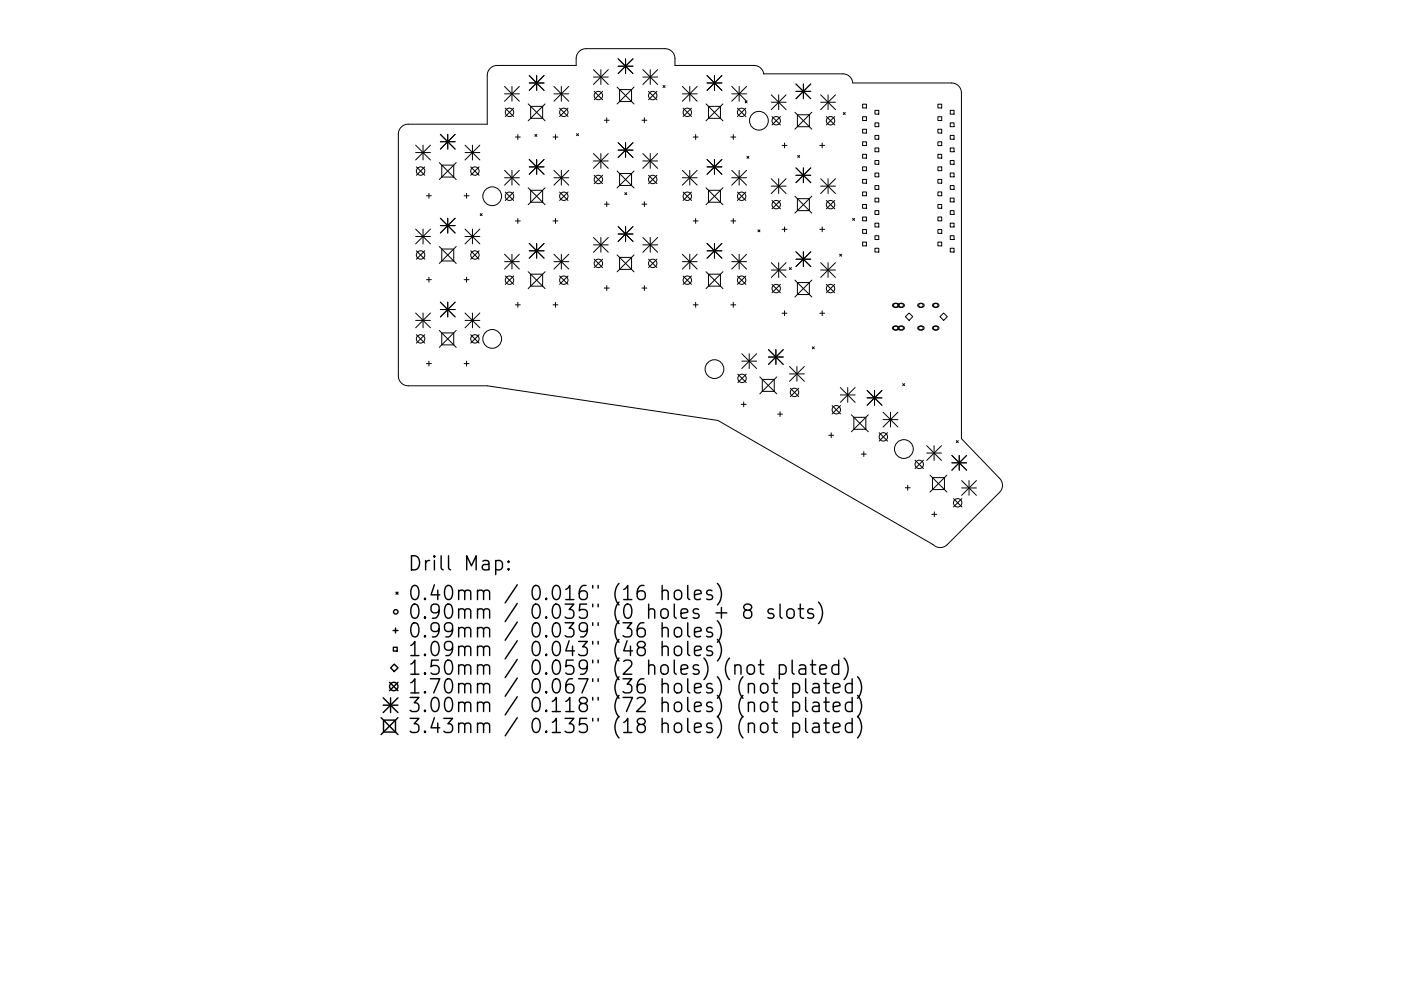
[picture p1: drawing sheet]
<svg xmlns="http://www.w3.org/2000/svg" width="297mm" height="210mm" viewBox="0 0 297 210" stroke-linecap="round" stroke-linejoin="round" font-family="sans-serif">
<defs><g id="words">
<g font-size="4.2">
<text x="86.4" y="121.1">Drill Map:</text>
<text x="86.4" y="127.4">0.40mm / 0.016&quot; (16 holes)</text>
<text x="86.4" y="131.3">0.90mm / 0.035&quot; (0 holes + 8 slots)</text>
<text x="86.4" y="135.3">0.99mm / 0.039&quot; (36 holes)</text>
<text x="86.4" y="139.2">1.09mm / 0.043&quot; (48 holes)</text>
<text x="86.4" y="143.2">1.50mm / 0.059&quot; (2 holes) (not plated)</text>
<text x="86.4" y="147.2">1.70mm / 0.067&quot; (36 holes) (not plated)</text>
<text x="86.4" y="151.1">3.00mm / 0.118&quot; (72 holes) (not plated)</text>
<text x="86.4" y="155.6">3.43mm / 0.135&quot; (18 holes) (not plated)</text>
</g>
</g></defs>
<g fill="none" stroke="#000" stroke-width=".21">
<path d="M107 18.3l3.1 3.2M107 19.9h3.1M108.5 18.3v3.2M110.1 18.3l-3.1 3.2M112.2 17.6h3.2M112.2 16l3.2 3.2M113.8 16v3.2M115.4 16l-3.2 3.2M117.4 19.9h3.2M117.4 18.3l3.2 3.2M119 18.3v3.2M120.6 18.3l-3.2 3.2"/>
<path d="M125.8 14.8l3.2 3.1M125.8 16.3h3.2M126 19.4l1.8 1.8M127.4 14.8v3.1M127.8 19.4l-1.8 1.8M129 14.8l-3.2 3.1M130.8 18.5l3.6 3.6M131.1 12.5l3.1 3.1M131.1 14h3.1M131.4 19h2.5v2.5h-2.5zM132.6 12.5v3.1M134.2 12.5l-3.1 3.1"/>
<path d="M134.4 18.5l-3.6 3.6M136.3 16.3h3.1M136.3 14.8l3.1 3.1M137.5 19.4l1.8 1.8M137.9 14.8v3.1M139.3 19.4l-1.8 1.8M139.4 14.8l-3.1 3.1M140.6 18.1l.4 .5M141 18.1l-.4 .5M144.7 19.9h3.1M144.7 18.3l3.1 3.2M146.2 18.3v3.2"/>
<path d="M147.8 18.3l-3.1 3.2M149.9 17.6h3.2M149.9 16l3.2 3.2M151.5 16v3.2M153.1 16l-3.2 3.2M155.1 19.9h3.2M155.1 18.3l3.2 3.2M156.7 18.3v3.2M158.3 18.3l-3.2 3.2M168.8 17.8l3.1 3.2M168.8 19.4h3.1M170.3 17.8v3.2"/>
<path d="M171.9 17.8l-3.1 3.2M85.1 27l.7-.5 .8-.2h16.7v-10.3a2.09 2.09 0 0 1 2.1-2.1h16.8v-1.5a2.09 2.09 0 0 1 2.1-2.1h16.7a2.1 2.1 0 0 1 2.1 2.1v1.5h16.8a2.09 2.09 0 0 1 2 1.8h16.8a2.09 2.09 0 0 1 2.1 1.9h20.9a2.09 2.09 0 0 1 2.1 2.1v73.4l8.1 8.4a2.09 2.09 0 0 1 0 3l-11.1 11.1a2.09 2.09 0 0 1-2.9 0l-45.7-26.4-48.9-7.3h-16.7a2.09 2.09 0 0 1-2.1-2.1v-51.4l.2-.8zM88.1 30.8l3.2 3.1M88.1 32.4h3.2M88.3 35.4l1.8 1.8M89.7 30.8v3.1M90.1 35.4l-1.8 1.8M91.3 30.8l-3.2 3.1M93.1 34.5l3.6 3.6M93.4 28.5l3.1 3.1M93.4 30.1h3.1M93.7 35h2.5v2.6h-2.5z"/>
<path d="M94.9 28.5v3.1M96.5 28.5l-3.1 3.1M96.7 34.5l-3.6 3.6M98.6 32.4h3.1M98.6 30.8l3.1 3.1M99.8 35.4l1.8 1.8M100.2 30.8v3.1M101.6 35.4l-1.8 1.8M101.7 30.8l-3.1 3.1M107 36.1l3.1 3.2M107 37.7h3.1M107.1 22.9l1.8 1.8"/>
<path d="M108.5 36.1v3.2M108.9 22.9l-1.8 1.8M109.3 29.1h1M109.8 28.6v1M110.1 36.1l-3.1 3.2M112 22l3.6 3.6M112 39.8l3.6 3.6M112.2 33.8l3.2 3.2M112.2 35.4h3.2M112.5 22.6h2.5v2.5h-2.5zM113.4 28.5l.4 .4M113.8 33.8v3.2"/>
<path d="M113.8 28.5l-.4 .4M115.4 33.8l-3.2 3.2M115.6 22l-3.6 3.6M115.6 39.8l-3.6 3.6M117.3 29.1h1M117.4 37.7h3.2M117.4 36.1l3.2 3.2M117.8 28.6v1M118.6 22.9l1.8 1.8M119 36.1v3.2M120.4 22.9l-1.8 1.8M120.6 36.1l-3.2 3.2"/>
<path d="M122.2 28.4l.5 .4M122.7 28.4l-.5 .4M125.8 32.6l3.2 3.1M125.8 34.2h3.2M126 37.2l1.8 1.8M127.4 32.6v3.1M127.8 37.2l-1.8 1.8M128.1 25.5h1.1M128.6 25v1M129 32.6l-3.2 3.1M130.8 36.3l3.6 3.6M131.1 30.3l3.1 3.1"/>
<path d="M131.1 31.8h3.1M131.4 36.8h2.5v2.5h-2.5zM132.6 30.3v3.1M134.2 30.3l-3.1 3.1M134.4 36.3l-3.6 3.6M136.1 25.5h1M136.3 34.2h3.1M136.3 32.6l3.1 3.1M136.6 25v1M137.5 37.2l1.8 1.8M137.9 32.6v3.1M139.3 37.2l-1.8 1.8"/>
<path d="M139.4 32.6l-3.1 3.1M144.7 37.7h3.1M144.7 36.1l3.1 3.2M144.8 22.9l1.8 1.8M146.2 36.1v3.2M146.6 22.9l-1.8 1.8M147 29.1h1M147.5 28.6v1M147.8 36.1l-3.1 3.2M149.7 39.8l3.6 3.6M149.7 22l3.6 3.6M149.9 35.4h3.2"/>
<path d="M149.9 33.8l3.2 3.2M150.2 22.6h2.6v2.5h-2.6zM151.5 33.8v3.2M153.1 33.8l-3.2 3.2M153.3 22l-3.6 3.6M153.3 39.8l-3.6 3.6M155 29.1h1M155.1 37.7h3.2M155.1 36.1l3.2 3.2M155.5 28.6v1M156.3 22.9l1.8 1.8M156.7 36.1v3.2"/>
<path d="M158 21.4l.4 .4M158.1 22.9l-1.8 1.8M158.3 36.1l-3.2 3.2M158.4 33.2l.4 .4M158.4 21.4l-.4 .4M158.8 33.2l-.4 .4M163.5 37.9l3.2 3.2M163.5 39.5h3.2M163.5 20.1l3.2 3.2M163.5 21.7h3.2M163.7 24.7l1.8 1.8M165.1 20.1v3.2"/>
<path d="M165.1 37.9v3.2M165.5 24.7l-1.8 1.8M165.8 30.9h1.1M166.3 30.3v1.1M166.7 37.9l-3.2 3.2M166.7 20.1l-3.2 3.2M168.5 23.8l3.6 3.6M168.8 35.6l3.1 3.2M168.8 37.2h3.1M169.1 24.3h2.5v2.6h-2.5zM169.1 33l.4 .4M169.5 33l-.4 .4"/>
<path d="M170.3 35.6v3.2M171.9 35.6l-3.1 3.2M172.1 23.8l-3.6 3.6M173.8 30.9h1M174 39.5h3.1M174 37.9l3.1 3.2M174 21.7h3.1M174 20.1l3.1 3.2M174.3 30.3v1.1M175.2 24.7l1.8 1.8M175.6 20.1v3.2M175.6 37.9v3.2"/>
<path d="M177 24.7l-1.8 1.8M177.1 37.9l-3.1 3.2M177.1 20.1l-3.1 3.2M178.8 23.9l.4 .4M179.2 23.9l-.4 .4M182.9 22.1h.8v.8h-.8zM182.9 24.8h.8v.8h-.8zM182.9 27.4h.8v.8h-.8zM182.9 30.1h.8v.8h-.8zM182.9 32.7h.8v.9h-.8zM182.9 35.4h.8v.8h-.8zM182.9 38.1h.8v.8h-.8z"/>
<path d="M185.5 23.4h.8v.8h-.8zM185.5 26.1h.8v.8h-.8zM185.5 28.7h.8v.8h-.8zM185.5 31.4h.8v.8h-.8zM185.5 34.1h.8v.8h-.8zM185.5 36.7h.8v.8h-.8zM185.5 39.4h.8v.8h-.8zM198.9 22.1h.8v.8h-.8zM198.9 24.8h.8v.8h-.8zM198.9 27.4h.8v.8h-.8zM198.9 30.1h.8v.8h-.8zM198.9 32.7h.8v.9h-.8z"/>
<path d="M198.9 35.4h.8v.8h-.8zM198.9 38.1h.8v.8h-.8zM201.5 23.4h.8v.8h-.8zM201.5 26.1h.8v.8h-.8zM201.5 28.7h.8v.8h-.8zM201.5 31.4h.8v.8h-.8zM201.5 34.1h.8v.8h-.8zM201.5 36.7h.8v.8h-.8zM201.5 39.4h.8v.8h-.8zM88.1 48.6l3.2 3.1M88.1 50.2h3.2M88.3 53.2l1.8 1.8"/>
<path d="M89.7 48.6v3.1M90.1 53.2l-1.8 1.8M90.4 41.5h1.1M90.4 59.3h1.1M90.9 41v1.1M90.9 58.8v1.1M91.3 48.6l-3.2 3.1M93.1 52.3l3.6 3.6M93.4 46.3l3.1 3.1M93.4 47.9h3.1M93.7 52.8h2.5v2.6h-2.5zM94.9 46.3v3.1"/>
<path d="M96.5 46.3l-3.1 3.1M96.7 52.3l-3.6 3.6M98.4 41.5h1M98.4 59.3h1M98.6 50.2h3.1M98.6 48.6l3.1 3.1M98.9 41v1.1M98.9 58.8v1.1M99.8 53.2l1.8 1.8M100.2 48.6v3.1M101.6 53.2l-1.8 1.8M101.7 48.6l-3.1 3.1"/>
<path d="M101.8 45.3l.4 .4M102.2 45.3l-.4 .4M107 53.9l3.1 3.2M107 55.5h3.1M107.1 40.7l1.8 1.8M107.1 58.6l1.8 1.7M108.5 53.9v3.2M108.9 40.7l-1.8 1.8M108.9 58.6l-1.8 1.7M109.3 46.9h1M109.8 46.4v1M110.1 53.9l-3.1 3.2"/>
<path d="M112 57.6l3.6 3.6M112.2 51.6l3.2 3.2M112.2 53.2h3.2M112.5 40.4h2.5v2.5h-2.5zM112.5 58.2h2.5v2.5h-2.5zM113.8 51.6v3.2M115.4 51.6l-3.2 3.2M115.6 57.6l-3.6 3.6M117.3 46.9h1M117.4 55.5h3.2M117.4 53.9l3.2 3.2M117.8 46.4v1"/>
<path d="M118.6 40.7l1.8 1.8M118.6 58.6l1.8 1.7M119 53.9v3.2M120.4 40.7l-1.8 1.8M120.4 58.6l-1.8 1.7M120.6 53.9l-3.2 3.2M125.8 50.4l3.2 3.1M125.8 52h3.2M126 55l1.8 1.8M127.4 50.4v3.1M127.8 55l-1.8 1.8M128.1 43.3h1.1"/>
<path d="M128.6 42.8v1M129 50.4l-3.2 3.1M130.8 54.1l3.6 3.6M131.1 48.1l3.1 3.1M131.1 49.7h3.1M131.4 54.6h2.5v2.6h-2.5zM132.5 40.9l.4 .4M132.6 48.1v3.1M132.9 40.9l-.4 .4M134.2 48.1l-3.1 3.1M134.4 54.1l-3.6 3.6M136.1 43.3h1"/>
<path d="M136.3 52h3.1M136.3 50.4l3.1 3.1M136.6 42.8v1M137.5 55l1.8 1.8M137.9 50.4v3.1M139.3 55l-1.8 1.8M139.4 50.4l-3.1 3.1M144.7 55.5h3.1M144.7 53.9l3.1 3.2M144.8 40.7l1.8 1.8M144.8 58.6l1.8 1.7M146.2 53.9v3.2"/>
<path d="M146.6 40.7l-1.8 1.8M146.6 58.6l-1.8 1.7M147 46.9h1M147.5 46.4v1M147.8 53.9l-3.1 3.2M149.7 57.6l3.6 3.6M149.9 53.2h3.2M149.9 51.6l3.2 3.2M150.2 58.2h2.6v2.5h-2.6zM150.2 40.4h2.6v2.5h-2.6zM151.5 51.6v3.2M153.1 51.6l-3.2 3.2"/>
<path d="M153.3 57.6l-3.6 3.6M155 46.9h1M155.1 55.5h3.2M155.1 53.9l3.2 3.2M155.5 46.4v1M156.3 40.7l1.8 1.8M156.3 58.6l1.8 1.7M156.7 53.9v3.2M158.1 40.7l-1.8 1.8M158.1 58.6l-1.8 1.7M158.3 53.9l-3.2 3.2M160.7 48.8l.4 .4"/>
<path d="M161.1 48.8l-.4 .4M163.5 55.7l3.2 3.2M163.5 57.3h3.2M163.7 42.5l1.8 1.8M165.1 55.7v3.2M165.5 42.5l-1.8 1.8M165.8 48.7h1.1M166.3 48.1v1.1M166.7 55.7l-3.2 3.2M167.4 56.8l.4 .4M167.8 56.8l-.4 .4M168.5 41.6l3.6 3.6"/>
<path d="M168.5 59.4l3.6 3.6M168.8 53.4l3.1 3.2M168.8 55h3.1M169.1 42.2h2.5v2.5h-2.5zM169.1 60h2.5v2.5h-2.5zM170.3 53.4v3.2M171.9 53.4l-3.1 3.2M172.1 41.6l-3.6 3.6M172.1 59.4l-3.6 3.6M173.8 48.7h1M174 55.7l3.1 3.2M174 57.3h3.1"/>
<path d="M174.3 48.1v1.1M175.2 42.5l1.8 1.8M175.6 55.7v3.2M177 42.5l-1.8 1.8M177.1 55.7l-3.1 3.2M178 53.9l.4 .5M178.4 53.9l-.4 .5M180.8 46.3l.4 .5M181.2 46.3l-.4 .5M182.9 40.7h.8v.8h-.8zM182.9 43.4h.8v.8h-.8zM182.9 46h.8v.9h-.8z"/>
<path d="M182.9 48.7h.8v.8h-.8zM182.9 51.4h.8v.8h-.8zM185.5 42h.8v.8h-.8zM185.5 44.7h.8v.8h-.8zM185.5 47.4h.8v.8h-.8zM185.5 50h.8v.8h-.8zM185.5 52.7h.8v.8h-.8zM198.9 40.7h.8v.8h-.8zM198.9 43.4h.8v.8h-.8zM198.9 46h.8v.9h-.8zM198.9 48.7h.8v.8h-.8zM198.9 51.4h.8v.8h-.8z"/>
<path d="M201.5 42h.8v.8h-.8zM201.5 44.7h.8v.8h-.8zM201.5 47.4h.8v.8h-.8zM201.5 50h.8v.8h-.8zM201.5 52.7h.8v.8h-.8zM88.1 66.4l3.2 3.1M88.1 68h3.2M88.3 71l1.8 1.8M89.7 66.4v3.1M90.1 71l-1.8 1.8M90.4 77.1h1.1M90.9 76.6v1.1"/>
<path d="M91.3 66.4l-3.2 3.1M93.1 70.1l3.6 3.6M93.4 64.1l3.1 3.1M93.4 65.7h3.1M93.7 70.6h2.5v2.6h-2.5zM94.9 64.1v3.1M96.5 64.1l-3.1 3.1M96.7 70.1l-3.6 3.6M98.4 77.1h1M98.6 68h3.1M98.6 66.4l3.1 3.1M98.9 76.6v1.1"/>
<path d="M99.8 71l1.8 1.8M100.2 66.4v3.1M101.6 71l-1.8 1.8M101.7 66.4l-3.1 3.1M109.3 64.7h1M109.8 64.2v1M117.3 64.7h1M117.8 64.2v1M128.1 61.1h1.1M128.6 60.6v1M136.1 61.1h1M136.6 60.6v1"/>
<path d="M147 64.7h1M147.5 64.2v1M155 64.7h1M155.5 64.2v1M156.4 79.4l1.8 1.8M157.3 75l3.1 3.2M157.3 76.6h3.1M158.2 79.4l-1.8 1.8M158.8 75v3.2M160.4 75l-3.1 3.2M161.1 80l3.6 3.6M162.9 74.2l3.2 3.1"/>
<path d="M162.9 75.7h3.2M163.7 60.3l1.8 1.8M164.5 74.2v3.1M164.7 80l-3.6 3.6M165.5 60.3l-1.8 1.8M165.8 66.5h1.1M166.1 74.2l-3.2 3.1M166.3 65.9v1.1M167.4 77.8l3.1 3.1M167.4 79.3h3.1M169 77.8v3.1M170.5 77.8l-3.1 3.1"/>
<path d="M172.2 73.6l.5 .4M172.7 73.6l-.5 .4M173.8 66.5h1M174.3 65.9v1.1M175.2 60.3l1.8 1.8M177 60.3l-1.8 1.8M189.3 64.5l1-.1 .3 .2v.3l-.3 .2h-.8l-.3-.2zM189.3 69.3l1-.1 .3 .2v.3l-.3 .3h-.8l-.3-.3zM190.5 64.5l1-.1 .2 .2v.3l-.2 .2h-.8l-.3-.2zM190.5 69.3l1-.1 .2 .2v.3l-.2 .3h-.8l-.3-.3zM192 67.2l.7-.8 .8 .8-.8 .8zM194.7 64.5l1-.1 .2 .2v.3l-.2 .2h-.9l-.2-.2z"/>
<path d="M194.7 69.3l1-.1 .2 .2v.3l-.2 .3h-.9l-.2-.3zM197.8 64.5l1-.1 .2 .2 .1 .3-.3 .2h-.8l-.3-.2zM197.8 69.3l1-.1 .2 .2 .1 .3-.3 .3h-.8l-.3-.3zM199.3 67.2l.8-.8 .8 .8-.8 .8zM157.2 85.8h1M157.7 85.3v1M161.6 80.5h2.6v2.5h-2.6zM164.9 87.9h1M165.4 87.3v1.1M167.6 82.4l1.7 1.8M169.3 82.4l-1.7 1.8M175.7 92.3h1"/>
<path d="M176.2 91.8v1.1M176.4 86l1.8 1.8M178.2 82.2l3.1 3.2M178.2 83.8h3.1M178.2 86l-1.8 1.8M179.7 82.2v3.2M180.5 88l3.6 3.6M181 88.5h2.6v2.6h-2.6zM181.3 82.2l-3.1 3.2M182.6 96.3h1.1M183.1 95.8v1.1M183.8 82.8l3.2 3.2"/>
<path d="M183.8 84.4h3.2M184.1 88l-3.6 3.6M185.4 82.8v3.2M186.4 91.8l1.8 1.8M187 82.8l-3.2 3.2M187.2 87.5l3.2 3.1M187.2 89h3.2M188.2 91.8l-1.8 1.8M188.8 87.5v3.1M190.4 87.5l-3.2 3.1M191.4 81.4l.4 .4M191.8 81.4l-.4 .4"/>
<path d="M194 97.6l1.8 1.8M195.8 97.6l-1.8 1.8M196.5 94.6l3.1 3.1M196.5 96.1h3.1M198 94.6v3.1M199.6 94.6l-3.1 3.1M201.8 96.6l3.1 3.2M201.8 98.2h3.1M202.8 93.5l.4 .4M203.2 93.5l-.4 .4M203.4 96.6v3.2M204.9 96.6l-3.1 3.2"/>
<path d="M191.9 103.5h1.1M192.4 103v1M197.2 100.8l3.6 3.6M197.6 109.1h1M197.7 101.3h2.5v2.6h-2.5zM198.1 108.6v1M200.8 100.8l-3.6 3.6M202.2 105.8l1.7 1.8M203.9 102l3.1 3.1M203.9 103.5h3.1M203.9 105.8l-1.7 1.8M205.5 102v3.1"/>
<path d="M207 102l-3.1 3.1"/>
<circle cx="89.2" cy="36.3" r=".89"/>
<circle cx="100.7" cy="36.3" r=".89"/>
<circle cx="108" cy="23.8" r=".89"/>
<circle cx="119.5" cy="23.8" r=".89"/>
<circle cx="126.9" cy="20.3" r=".89"/>
<circle cx="126.9" cy="38.1" r=".89"/>
<circle cx="138.4" cy="20.3" r=".89"/>
<circle cx="138.4" cy="38.1" r=".89"/>
<circle cx="145.7" cy="23.8" r=".89"/>
<circle cx="157.2" cy="23.8" r=".89"/>
<circle cx="160.9" cy="25.6" r="1.99"/>
<circle cx="164.6" cy="25.6" r=".89"/>
<circle cx="176.1" cy="25.6" r=".89"/>
<circle cx="89.2" cy="54.1" r=".89"/>
<circle cx="100.7" cy="54.1" r=".89"/>
<circle cx="104.4" cy="41.6" r="1.99"/>
<circle cx="108" cy="41.6" r=".89"/>
<circle cx="108" cy="59.4" r=".89"/>
<circle cx="119.5" cy="41.6" r=".89"/>
<circle cx="119.5" cy="59.4" r=".89"/>
<circle cx="126.9" cy="55.9" r=".89"/>
<circle cx="138.4" cy="55.9" r=".89"/>
<circle cx="145.7" cy="41.6" r=".89"/>
<circle cx="145.7" cy="59.4" r=".89"/>
<circle cx="157.2" cy="41.6" r=".89"/>
<circle cx="157.2" cy="59.4" r=".89"/>
<circle cx="164.6" cy="43.4" r=".89"/>
<circle cx="176.1" cy="43.4" r=".89"/>
<circle cx="89.2" cy="71.9" r=".89"/>
<circle cx="100.7" cy="71.9" r=".89"/>
<circle cx="104.4" cy="71.9" r="1.99"/>
<circle cx="151.5" cy="78.3" r="1.99"/>
<circle cx="164.6" cy="61.2" r=".89"/>
<circle cx="176.1" cy="61.2" r=".89"/>
<circle cx="189.9" cy="64.8" r=".47"/>
<circle cx="189.9" cy="69.6" r=".47"/>
<circle cx="191.1" cy="64.8" r=".47"/>
<circle cx="191.1" cy="69.6" r=".47"/>
<circle cx="195.3" cy="64.8" r=".47"/>
<circle cx="195.3" cy="69.6" r=".47"/>
<circle cx="198.4" cy="64.8" r=".47"/>
<circle cx="198.4" cy="69.6" r=".47"/>
<circle cx="157.3" cy="80.3" r=".89"/>
<circle cx="168.5" cy="83.3" r=".89"/>
<circle cx="177.3" cy="86.9" r=".89"/>
<circle cx="187.3" cy="92.7" r=".89"/>
<circle cx="191.6" cy="95.3" r="1.99"/>
<circle cx="194.9" cy="98.5" r=".89"/>
<circle cx="203" cy="106.7" r=".89"/>
</g>
<g fill="none" stroke="#000" stroke-width=".3">
<path d="M105.1 119.1l.9-.2 .5 .6v.8l-.3 .5-.2 .1-.9-.1M107.8 119.1l.2 .1-.2 .1-.1-.1 .1-.1v.2M83.3 133.8h1.1M83.4 137.3h.8v.8h-.8zM83.9 133.3v1M84 125.6l.4 .5M84.4 125.6l-.4 .5M107.8 120.6l.2 .2-.2 .1-.1-.1 .1-.2v.3M140.4 125.5a.74 .74 0 0 1 1.3 .1v1.6M140.4 133.4a.74 .74 0 0 1 1.3 .2v1.5M140.4 137.4a.75 .75 0 0 1 1.3 .1v1.6M140.4 124.2v3"/>
<path d="M140.4 132.1v3M140.4 136.1v3M143.1 125.5a.81 .81 0 0 1 .8-.3 .81 .81 0 0 1 .6 .6v.8a.81 .81 0 0 1-.8 .6 .81 .81 0 0 1-.7-.6v-.8zM143.1 133.4a.81 .81 0 0 1 .8-.3 .81 .81 0 0 1 .6 .6v.9a.81 .81 0 0 1-.8 .6 .81 .81 0 0 1-.7-.6v-.9zM143.2 137.2a.81 .81 0 0 1 1.3 .5v.8a.81 .81 0 0 1-.8 .6 .81 .81 0 0 1-.7-.6v-.8zM145.8 124.2v2.6l.4 .4M145.8 132.1v2.6l.4 .4M145.8 136.1v2.6l.4 .4M147.2 126.2l1.5-.3-.2-.5-.8-.2-.5 .4v1.2l.2 .3 .3 .1 .8-.1M147.2 134.1l1.5-.3-.2-.5-.8-.2-.5 .5v1.1l.2 .3 .3 .1 .8-.1M147.2 138.1l1.5-.3-.2-.6-.8-.1-.5 .4v1.2l.2 .2 .3 .2 .8-.2M151 125.4l-.8-.2-.4 .4 .2 .5 1 .3 .1 .2-.1 .5-.3 .1-.9-.1"/>
<path d="M151 133.3l-.8-.2-.4 .5 .2 .4 1 .3 .1 .3-.1 .4-.3 .1-.9-.1M151 137.2l-.8-.1-.4 .4 .2 .4 1 .3 .1 .3-.1 .4-.3 .2-.9-.2M151.8 130h2.3M152.1 123.8a3.4 3.4 0 0 1 0 4.6M152.1 131.7a3.4 3.4 0 0 1 0 4.6M152.1 135.7a3.4 3.4 0 0 1 0 4.5M153 128.9v2.3M158.2 129.5l-.2-.2a.62 .62 0 0 1-.3-.7 .62 .62 0 0 1 .5-.4l.9 .1a.62 .62 0 0 1 .3 .7 .62 .62 0 0 1-.6 .5l-.8 .1-.3 .4v.6l.5 .6h.6l.6-.6v-.6l-.6-.5M164 129.3l-.8-.1-.4 .4 .2 .4 1 .3 .1 .3-.1 .4-.3 .2-.9-.2M165.4 128.2v2.5l.4 .5M167.1 129.3a.81 .81 0 0 1 1.3 .4v.9a.81 .81 0 0 1-.8 .6 .81 .81 0 0 1-.8-.6v-.9zM169.2 129.2h1.2"/>
<path d="M169.7 128.2v2.5l.1 .3 .6 .2M172.4 129.3l-.7-.1-.5 .4 .2 .4 1 .3 .1 .3-.1 .4-.3 .2-.9-.2M173.5 127.7a3.4 3.4 0 0 1 0 4.6M179 139.6a3.4 3.4 0 0 1 0 4.6M80.8 152.3l3.6 3.5M81.2 148l3.2 3.2M81.2 149.6h3.2M81.3 152.8h2.6v2.5h-2.6zM82.6 144.8l1.8 1.7M82.8 141.7l.8-.8 .8 .8-.8 .8zM82.8 148v3.2M84.4 144.8l-1.8 1.7"/>
<path d="M84.4 148l-3.2 3.2M84.4 152.3l-3.6 3.5M158.5 141.3a.81 .81 0 0 1 .8-.3 .81 .81 0 0 1 .7 .6v.9a.81 .81 0 0 1-.8 .6 .81 .81 0 0 1-.8-.6v-.9zM160.8 141h1.2M161.2 140v2.6l.2 .3 .6 .1M161.4 145.3a.81 .81 0 0 1 .8-.3 .81 .81 0 0 1 .6 .6v.8a.81 .81 0 0 1-.8 .6 .81 .81 0 0 1-.8-.6v-.8zM161.4 149.3a.81 .81 0 0 1 .8-.3 .81 .81 0 0 1 .6 .5v.9a.81 .81 0 0 1-.8 .6 .81 .81 0 0 1-.8-.6v-.9zM161.4 153.7a.81 .81 0 0 1 .8-.3 .81 .81 0 0 1 .6 .6v.8a.81 .81 0 0 1-.8 .6 .81 .81 0 0 1-.8-.6v-.8zM163.7 145h1.1M163.7 149h1.1M163.7 153.4h1.1M164.1 144v2.6l.1 .3 .6 .1"/>
<path d="M164.1 148v2.5l.1 .3 .6 .2M164.1 152.4v2.6l.1 .3 .6 .1M165.2 141.2l.9-.2 .6 .6v.9l-.3 .4-.3 .1-.9-.1M165.2 141v3M168 140v2.6l.4 .4M168.1 145.2l.9-.2 .5 .6v.8l-.3 .5-.2 .1-.9-.1M168.1 149.1l.9-.1 .5 .5v.9l-.3 .4-.2 .2-.9-.2M168.1 153.6l.9-.2 .5 .6v.8l-.3 .5-.2 .1-.9-.1M168.1 145v3M168.1 149v3M168.1 153.4v3M169.5 141.2l.3-.2 .9 .2 .1 .3v1.5"/>
<path d="M170.8 141.8l-1 .1a.59 .59 0 0 0-.4 .6 .59 .59 0 0 0 .4 .5l1-.1M170.8 144v2.6l.4 .4M170.8 148v2.5l.4 .5M170.8 152.4v2.6l.4 .4M171.8 141h1.2M172.2 140v2.6l.2 .3 .6 .1M172.4 145.2l.3-.2 .8 .2 .2 .2v1.6M172.4 149.1l.3-.1 .8 .1 .2 .3v1.6M172.4 153.6l.3-.2 .8 .2 .2 .2v1.6M173.7 145.7l-1 .2a.59 .59 0 0 0-.5 .5 .59 .59 0 0 0 .5 .6l1-.1M173.7 149.7l-1 .1a.59 .59 0 0 0-.5 .6 .59 .59 0 0 0 .5 .6l1-.2M173.7 154.1l-1 .2a.59 .59 0 0 0-.5 .5 .59 .59 0 0 0 .5 .6l1-.1"/>
<path d="M173.8 142l1.4-.2-.1-.6-.9-.2-.4 .5v1.1l.2 .3 .2 .1 .9-.1M174.7 145h1.1M174.7 149h1.1M174.7 153.4h1.1M175.1 144v2.6l.1 .3 .6 .1M175.1 148v2.5l.1 .3 .6 .2M175.1 152.4v2.6l.1 .3 .6 .1M176.7 146l1.4-.3-.1-.5-.9-.2-.4 .4v1.2l.1 .3 .3 .1 .9-.1M176.7 150l1.4-.3-.1-.6-.9-.1-.4 .4v1.1l.1 .3 .3 .2 .9-.2M176.7 154.4l1.4-.3-.1-.5-.9-.2-.4 .4v1.2l.1 .3 .3 .1 .9-.1M177.8 141.2l-.8-.2-.6 .6v.9l.3 .4 .3 .1 .8-.1M177.8 140v3"/>
<path d="M180.7 145.2l-.9-.2-.6 .6v.8l.3 .5 .3 .1 .9-.1M180.7 149.1l-.9-.1-.6 .5v.9l.3 .4 .3 .2 .9-.2M180.7 153.6l-.9-.2-.6 .6v.8l.3 .5 .3 .1 .9-.1M180.7 144v3M180.7 148v3M180.7 152.4v3M181.8 143.6a3.4 3.4 0 0 1 0 4.6M181.8 147.5a3.4 3.4 0 0 1 0 4.6M181.8 152a3.4 3.4 0 0 1 0 4.6"/>
<circle cx="83.9" cy="129.8" r=".47"/>
<circle cx="83.5" cy="145.7" r=".89"/>
</g>
<use href="#words"/>
</svg>
